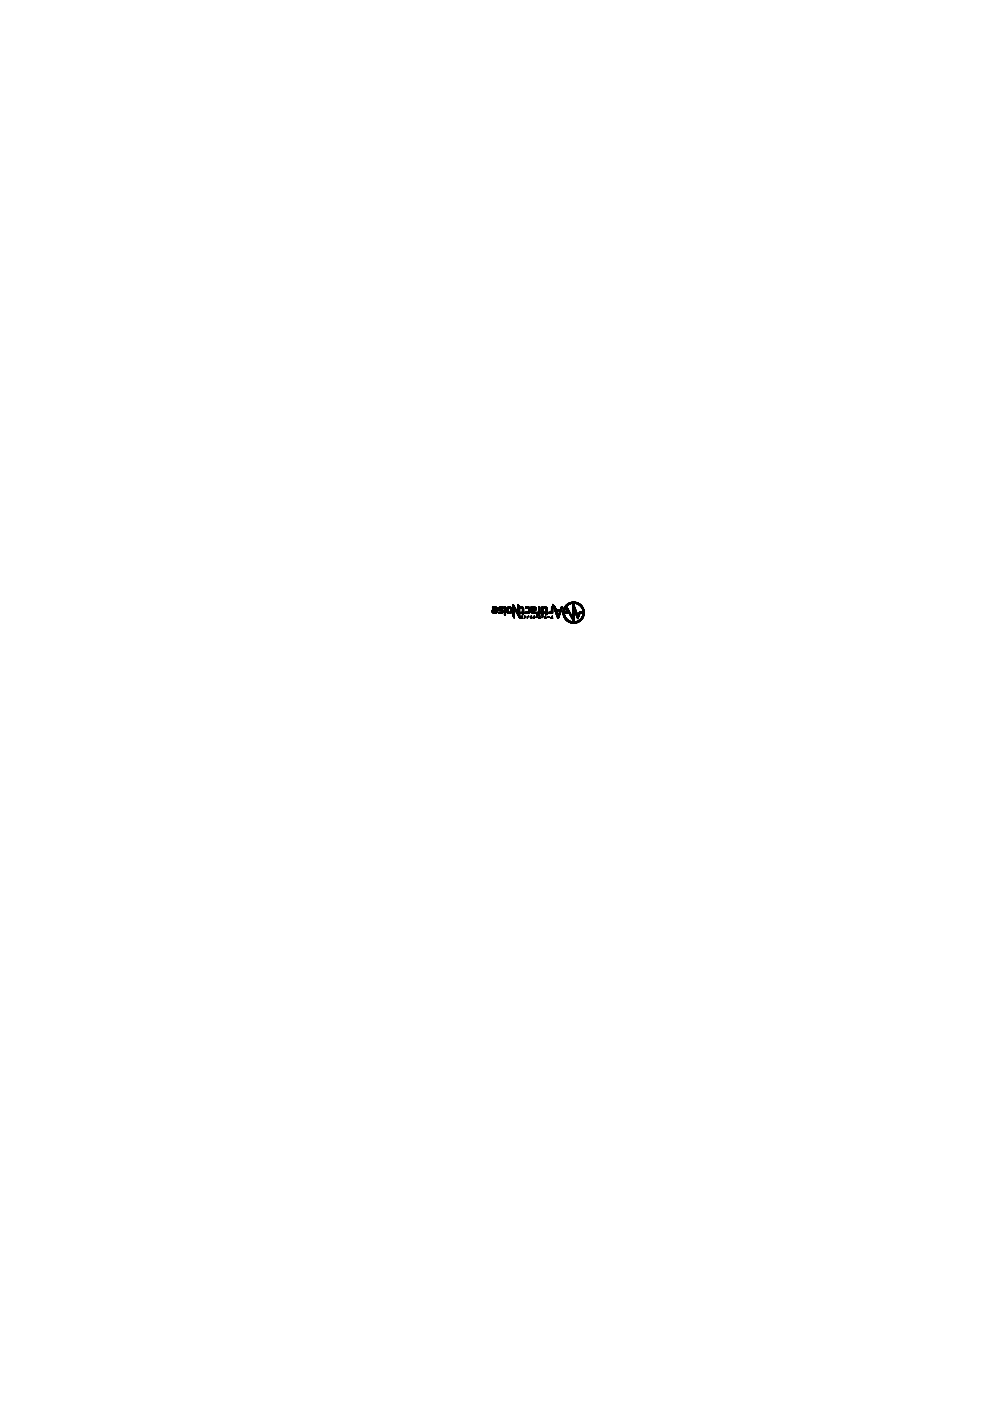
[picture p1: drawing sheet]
<svg xmlns="http://www.w3.org/2000/svg" width="210mm" height="297mm" viewBox="0 0 210 297" stroke-linecap="round" stroke-linejoin="round" font-family="sans-serif">
<g fill="none" stroke="#000" stroke-width=".21">
<path d="M104.3 129.6h.3M104.3 129.8h.4M104.3 129.7l.3 .1M104.3 129.5v.1M104.3 129.7h.1M104.4 129.7v.2l1-.1M104.4 129.8h1M104.4 128.7h.8M104.4 129.9h.1M104.4 128.7l.9 .1M104.4 128.8h.9M104.4 128.9h1"/>
<path d="M104.4 128.7h.1M104.4 128.9h.1M104.4 129.3h1M104.4 129.9h.9M104.5 128.7h.1M104.5 128.9h.1M104.5 129.3h.1M104.5 129.9h.1M104.5 130h.7M104.5 129.2h.9M104.6 128.7h.1M104.6 128.9h.1"/>
<path d="M104.6 129.6h.1M104.6 129.6h-.3h.3M104.6 129.7h.1M104.6 130h.5M104.6 129.5h-.3M104.6 129.2h.1M104.7 128.7h.1M104.7 128.9h.1M104.7 129.4l-.4 .1M104.7 129.2h.1M104.7 129.8h.1M104.7 130h.1"/>
<path d="M104.8 128.7h.1M104.8 128.9h.1M104.8 129.2h.1M104.8 129.4h.1M104.8 130h.1M104.9 128.7h.1M104.9 128.9h.1M104.9 129.2h.1M104.9 129.4h.1M104.9 130h.1M105 128.9h.1M105 129.2h.1"/>
<path d="M105 129.4h.1M105 130h.1M105 129.8h.1M105.1 129.2h.1M105.1 129.4h.1M105.1 128.9h.3v.9h-.3M105.1 128.7h.1M105.1 129h.3M105.2 128.7h.1M105.2 129h.1M105.2 129.4l.2 .1M105.2 129.1h.1"/>
<path d="M105.2 129.5v.1M105.2 129.7h.1M105.2 129.1h.2M105.2 129.4h.2M105.2 129.5h.2M105.2 129.2h.1M105.3 128.8h.1M105.4 128.8v.1M105.4 128.8l-1 .1M105.4 129.2h-.2M105.4 129.6h-.2l.2 .1M105.4 129.3l-1 .2"/>
<path d="M105.4 129.4h-1M105.4 129.7h-.3M105.7 129.2h.3M105.7 129h.2M105.7 129.1h.2M105.7 129.3h.7M105.7 129.3l.9 .1M105.7 129.3h.1M105.7 128.8h1l-1 .1M105.8 129.3l.9 .2-.7-.1M105.8 128.8h.1M105.9 129.4h.1"/>
<path d="M105.9 129.1h-.2M105.9 129v.2M105.9 128.7h.8l-.9 .1M106 129.2h.1M106 128.7h.1M106 128.9v.1M106 129.4l.1 .1M106.1 128.9h-.4M106.1 129.2h.1M106.1 128.7h.1M106.1 128.9h.1M106.1 129.5h.1"/>
<path d="M106.2 128.7h.1M106.2 128.9h.1M106.2 129.5h.5M106.2 129.5h.1M106.3 128.7h.1M106.3 129.2v.1M106.3 130h.1M106.3 129.8h.1M106.4 128.7h.1M106.4 130h.1M106.4 129.3h.1M106.4 129.5v.1"/>
<path d="M106.4 129.6h.3h-.3M106.4 129.8l.3-.1-.3 .1M106.5 128.7h.1M106.5 129.3h.1M106.5 129.7h.1M106.6 129.9l-.9 .1M106.6 128.7h.1M106.6 129.9h.1M106.6 129.9h-.9M106.7 129.8l-1 .1M106.7 128.9h.1M106.7 129.5h-.3"/>
<path d="M106.7 128.9h-1v.3l.5 .1M106.7 129.8h-1v.2h.7M106.9 128.7h.3M106.9 130.3l.3-.1h-.2v.1M106.9 130.3h.3l-.2 .1M106.9 128.7l.3 .1M106.9 128.8h.3M106.9 128.9h.3M106.9 129h.3M106.9 129.1h.3M106.9 129.2h.3M106.9 129.3h.3"/>
<path d="M106.9 129.4h.3M106.9 129.5h.3M106.9 129.5l.3 .1M106.9 129.6h.3M106.9 129.8h.3M106.9 129.9h.3M106.9 130h.3M106.9 130.2h.3M107 128.7v1.3M107 130.2h.1M107 128.7h.1M107 130h.1"/>
<path d="M107 130.5h.1M107.1 128.7h.1M107.1 130h.1M107.1 130.5h.1M107.2 128.7v.1M107.2 128.8h.1M107.2 128.9h.1M107.2 129v.1M107.2 129.1v.1M107.2 129.2h.1M107.2 129.3v.1M107.2 129.5h.1"/>
<path d="M107.2 129.5v.1M107.2 129.6h.1M107.2 129.7v.1M107.2 129.9h.1M107.2 129.9v.1M107.2 130.4h-.2M107.2 128.7h.1M107.2 128.8h-.3M107.2 128.9h-.3M107.2 129.1h-.3M107.2 129.3h-.3M107.2 129.4l-.3 .1"/>
<path d="M107.2 129.6h-.3M107.2 129.7h-.3M107.2 129.8h-.3M107.2 129.9h-.3M107.4 129.1h.3M107.4 129.2h.3M107.4 129.3h.3M107.4 129.4h.3M107.4 129.5h.3M107.4 129.6h.3M107.4 129.8h.4M107.4 128.9h1.1v.9h-1"/>
<path d="M107.5 128.9h1M107.5 128.9h.1M107.5 129.9h.9M107.5 129.9h.1M107.6 129.9l.7 .1M107.6 128.8h.7M107.6 128.7v.1M107.7 129.1h.1M107.7 129.1v.1M107.7 129.2h.1M107.7 129.3v.1M107.7 129.5h.1"/>
<path d="M107.7 129.5v.1M107.7 129.6h.1M107.7 129h-.3v.7h.3M107.7 129.1h-.3M107.7 129.3h-.3M107.7 129.4h-.3M107.7 129.6h-.3M107.7 128.7h.5M107.8 128.7h.1M107.8 128.9h-.4M107.8 130h.1M107.8 129.8h.1"/>
<path d="M107.8 128.9h.1M107.9 128.7h.1M108 128.7h.1M108.1 128.7h.1M108.1 130h.1M108.1 128.9h.1M108.1 129.8h.1M108.2 128.7h.1M108.2 128.9l.3 .1M108.2 130h.1M108.2 129h.3M108.2 129.1h.1"/>
<path d="M108.2 129.2h.1M108.2 129.5v.1M108.2 130h-.5M108.2 129.1h.3M108.2 129.2h.3M108.2 129.5l.3 .1M108.3 130h.1M108.4 128.8h.1M108.4 129.9h.1M108.4 128.8h-.9M108.5 129.8l-1 .1M108.5 129.8h-.3"/>
<path d="M108.5 129.7l-.3 .1M108.5 129.1h-.3l.3 .1M108.5 129.3h-.3l.3 .1M108.5 129.5h-.3h.3M108.5 129.6h-.3h.3M108.5 129.3h-.3M108.7 128.2l.2 .1M108.7 128.5h.1M108.7 128.7h.4zM108.7 128.8h.1M108.7 128.9h.1M108.7 129.1h.1"/>
<path d="M108.7 129.4v.1M108.7 129.6h.1M108.7 129.9h.1M108.7 130.2v.1M108.7 130.3h.1M108.7 128.5h.3h-.3M108.7 128.8h.5M108.7 128.9l.6 .1M108.7 129l.6 .1M108.7 129.1h.3M108.7 129.3h.3M108.7 129.4h.3"/>
<path d="M108.7 129.6h.3M108.7 130h.3M108.7 130.3h.3M108.7 130.5h.3M108.7 130.5h.1M108.8 130.5v.1M108.8 130.6h.2M108.8 130.7h.2M108.9 130.7h.1M108.9 130.8h.1M108.9 130.9h.1M108.9 128.3h-.2l.2 .1h-.2l.3 .1"/>
<path d="M109 130.9h.1M109 131h.1M109 129.2h-.3h.3M109 129.3h-.3l.3 .1M109 129v2.1M109 129.5h-.3h.3M109 129.7l-.3 .1h.3M109 129.8h-.3l.3 .1M109 130l-.3 .1h.3M109 130.1l-.3 .1h.3M109 130.4h-.3h.3M109 129.6h-.3"/>
<path d="M109 129.9h-.3M109 130.2l-.3 .1M109 130.3h-.3M109.1 128.6h-.4h.4M109.1 129l.3 .2M109.1 129.1h.2M109.1 129.1l.3 .2M109.1 129.2h.3M109.2 128.8h.1M109.2 129.2l.3 .2M109.2 129.3l.3 .1M109.2 129.3h.3"/>
<path d="M109.3 129h-.6l.3 .1M109.3 129.4h.2M109.3 129.5h.3M109.3 129.5l.3 .1M109.3 129.6h.3M109.4 129.6h.2M109.4 129.7l.3 .1M109.5 129.8l.2 .1M109.5 129.4h.1M109.5 129.8l.3 .2M109.5 129.9l.7 .1-.7-.1M109.6 130h.6v1.1"/>
<path d="M109.6 130h.1M109.6 129.6h.1M109.6 130.1h.6M109.6 130.1l.1 .1h.5M109.7 130.1h.5M109.7 130.2h.5M109.7 130.3h.5M109.8 130.4h.4M109.8 130h.1M109.8 128.3h.1M109.8 128.3l.2 .1M109.8 128.4h.2"/>
<path d="M109.8 128.5h.2M109.8 128.5h.3M109.8 128.6h.3M109.8 128.7h.4M109.8 128.8h.4h-.4M109.8 129l.4 .1h-.4M109.8 129.1h.4l-.4 .1M109.8 129.3l.4 .1h-.4M109.8 129.4l.4 .1h-.4M109.8 129.6h.4h-.4M109.8 129.7h.4l-.4 .1M109.8 128.9h.4"/>
<path d="M109.8 129.2h.4M109.8 129.3h.4M109.8 129.5h.4M109.8 129.8h.4M109.8 129.9h.4M109.9 128.2h.1M109.9 128.1v.3M109.9 128.4h.1M109.9 128.5h.1M109.9 128.6v.1M109.9 128.7v.1M109.9 128.8h.1"/>
<path d="M109.9 128.9h.1M109.9 129v.1M109.9 129.1v.1M109.9 129.2h.1M109.9 129.3v.1M109.9 129.5h.1M109.9 129.5v.1M109.9 129.6h.1M109.9 129.7v.1M109.9 129.9h.1M109.9 129.9v.1M109.9 130.5h.3"/>
<path d="M109.9 130.6h.3M109.9 130.6h.1M110 130.6l.2 .1M110 130.7h.2M110 128.5h.1M110 130.7l.2 .1M110 130.9h.2M110.1 130.9l.1 .1M110.1 130.9h.1M110.1 131h.1M110.2 128.7v.1M110.2 128.9h.1"/>
<path d="M110.2 129.2h.1M110.2 129.5v.1M110.2 129.9h.1M110.2 130.5l-.3 .1M110.4 131h.4l-.4 .1M110.4 128.7h.4M110.4 128.7h.1M110.4 131.1h.1M110.4 128.8h.5M110.4 128.8h.6M110.4 128.8l.6 .1h-.6M110.4 129.8h.8"/>
<path d="M110.4 129.9h.8l-.8 .1M110.4 130h.8M110.4 128.7v.2M110.4 129.8v.2M110.4 130.6l.3 .1M110.5 130.7h.1M110.5 130.6h.1M110.5 130.9h.1M110.6 130.9h.1M110.6 131h.1M110.6 131h-.1M110.6 130.8l-.1 .3"/>
<path d="M110.7 130.8h-.1M110.7 128.7h.1M110.7 128.9h.1M110.7 128.9h.3M110.7 129h.3v.8h-.2M110.8 128.7h.1M110.8 129h.1M110.8 129.1h.1M110.8 129.2h.1M110.8 129.5v.1M110.8 130h.2M110.8 130.2h.1"/>
<path d="M110.8 130.3h.2zM110.8 129.1h.2M110.8 129.2h.2M110.8 129.5h.2M110.8 130.1h.2M110.8 130.2h.2M110.8 130.3h.2M110.8 130.6l-.1 .1M110.8 130.7h-.1M110.9 128.7v.1M111 130.2h.1M111 129.1h-.2l.2 .1"/>
<path d="M111 129.3l-.2 .1h.2M111 129.4l-.2 .1h.2M111 129.6h-.2h.2M111 129.7l-.2 .1M111 129.3h-.2M111.1 131.1h.1M111.2 129.9h-.8M111.2 129.9h.1M111.2 131.1h-.1M111.3 130.6v.3M111.3 130.6h.1M111.3 130.7h.1"/>
<path d="M111.3 131h-.2M111.3 131h.1M111.3 130.7v.1M111.3 131l-.2 .1M111.4 130.9h.1M111.4 130.8h.1l-.2 .1M111.4 128.8h.8M111.4 128.8h.9M111.4 128.8l.9 .1M111.4 130h.8M111.4 129.8v.1h.9M111.5 128.7h.1"/>
<path d="M111.5 128.9h.1M111.5 129.8h.1M111.5 130h.1M111.6 128.7h.1M111.6 128.9h.1M111.6 129.8h.1M111.6 130h.1M111.7 128.7h.1M111.7 128.9h.1M111.7 129.8h.1M111.7 130h.1M111.8 128.7h.1"/>
<path d="M111.8 128.9h.1M111.8 129.8h.1M111.8 130h.1M111.8 130.9h.1M111.8 131h.1M111.8 130.8h.1M111.9 128.7h.1M111.9 128.9h.1M111.9 129.8h.1M111.9 130h.1M111.9 130.9h-.1M112 130.7l-.2 .4"/>
<path d="M112 130.7l-.1 .1M112 128.9h.1M112 130.7h.1M112 128.7h.1M112 128.9l.4 .1M112.1 130h-.7M112.1 130.6h.1M112.1 128.9v.1M112.1 129h.3v.8h-.4M112.1 130h.1M112.1 130.6v.1M112.1 129.1h.3"/>
<path d="M112.1 129.2h.3M112.1 129.3h.3M112.1 129.4h.3M112.1 129.5h.3M112.1 129.6h.3M112.1 130.6l-.1 .1M112.1 128.7h-.7v.2h1M112.1 129v.7M112.1 128.7l.1 .1M112.2 129.9v.1M112.2 128.8h.1M112.2 129.9h.1"/>
<path d="M112.3 129.9h-.9M112.3 128.9h.1M112.4 129.8h-1M112.4 129.7l-.3 .1M112.4 129.1h-.3M112.4 129.3h-.3M112.4 129.4h-.3M112.4 129.6h-.3M112.4 130.8h.1M112.4 130.9h.3M112.5 130.9h.1M112.5 130.9h.2"/>
<path d="M112.6 128.7h.2zM112.6 129.3h1h-.3M112.6 128.8h.1M112.6 128.9h.1M112.6 129.1h.1M112.6 129.1l.2 .1M112.6 129.4v.1M112.6 129.6h.1M112.6 129.6h.2h-.2M112.6 128.8h1M112.6 128.8h1l.1 .3M112.6 128.9h1"/>
<path d="M112.6 129.7h.3M112.6 129.8h.3M112.6 129.7h.1M112.6 129.8h1M112.6 130.6h.1M112.6 130.7h.1M112.6 130.8h.1M112.6 131h.1M112.6 131.1h.1M112.6 128.7h.1M112.6 130.6v.5M112.6 129.9h1"/>
<path d="M112.7 128.7h.1M112.7 130.6h.1M112.7 130.6l-.1 .1M112.7 130.7l-.1 .1M112.7 131.1h-.1M112.7 129.9l.9 .1-.8-.1M112.7 129.9h.1M112.8 129.3l-.2 .1h1M112.8 128.7v.1M112.8 129.2h.1M112.8 129.5v.1M112.9 130h.7"/>
<path d="M112.9 128.8h.6M112.9 128.7v.1M112.9 129h-.3M113 128.9v.1M113 128.7h.5M113 129.8h.1M113 130h.1M113 128.9l-.4 .2 .3-.1M113.1 130.8h.1M113.1 130.9l-.1 .1h.2M113.1 130.9v.1M113.1 128.7h.1"/>
<path d="M113.1 128.9h.1M113.1 130.7l-.1 .2M113.2 128.9h.1M113.2 128.7h.1M113.2 129.3h.1M113.2 131.1h.1M113.2 129.5h.1M113.2 130.7l-.1 .1M113.3 128.7h.1M113.3 128.9h.1M113.3 129.5h.1M113.3 130.9l-.3 .1"/>
<path d="M113.3 130.6l-.1 .1M113.3 128.9l.4 .1M113.3 130.6h.1M113.3 130.9l-.1 .2M113.3 130.8v.1M113.4 128.7h.1M113.4 130.9h-.1M113.4 129h.3M113.4 129.2h.3M113.4 129.5h.1M113.5 129.5h-.9h.6M113.5 129.4v.1"/>
<path d="M113.5 129.4l-.9 .1M113.6 129.9h.1M113.6 130.9h.3zM113.7 129.1l-.3 .1M113.7 129.1h-.3h.3M113.7 130.9h.1M113.7 130.8h.1M113.8 130.7h.1M113.8 129.8h.9v.2h-.9l.9-.1M113.8 129.9h.9M113.8 130h.9M113.8 129.9h.1"/>
<path d="M113.8 130.3v.1M113.8 130.4v.1M113.8 130.7l-.1 .1M113.8 130.8h-.2M113.8 130.9h.1M113.8 130.6h.1M113.9 130.6l-.1 .3M113.9 130h.1M114 130h.1M114.1 130h.1M114.2 130l.2 .2-.6 .1h.6M114.2 130.5h.1"/>
<path d="M114.2 128.8h.2h-.2M114.2 129h.2l-.2 .1M114.2 129.1h.2l-.2 .1M114.2 129.3h.2l-.2 .1M114.2 129.4l.2 .1h-.2M114.2 129.6h.2h-.2M114.2 129.7l.2 .1M114.2 128.9h.2M114.2 129.2h.2M114.2 129.3h.2M114.2 129.5h.2M114.2 130.1h.2"/>
<path d="M114.2 130.4v.1M114.2 131h.1M114.2 131h.4M114.2 131.1h.4M114.3 130.4l-.5 .1M114.3 130.4h-.5M114.3 130.4h.1M114.3 130.9v.2M114.4 130.3v.1M114.4 130.3l-.6 .1M114.4 130.2v.1M114.4 128.7v.1"/>
<path d="M114.4 128.9h.1M114.4 129.2h.1M114.4 129.5v.1M114.4 130l-.2 .1M114.4 130.8l-.1 .1M114.4 128.7h-.2v1.1h.2M114.4 128.7l-.2 .1M114.4 130.7h.1M114.4 128.9h-.2M114.5 130h.1M114.5 130.7l-.2 .1M114.5 130.6h.1"/>
<path d="M114.5 130.6l-.1 .1M114.6 130h.1M114.6 131.1h.1M114.9 130.3h.2M114.9 130.2h.2v.1h-.2M114.9 128.9h.1M114.9 129.2h.1M114.9 129.5v.1M114.9 129.9h.1M114.9 130.3l.2 .1M114.9 128.9h.2M114.9 129.2h.2"/>
<path d="M114.9 129.5h.2M114.9 129.8h.2M114.9 129.9h.2M114.9 130.4h.2M114.9 130.9h.1M114.9 130.9v.1M114.9 130.2h.1M115 130.2h.1M115 128.7h.1M115 130.5h.1M115 130.6h.1M115 130.6v.1"/>
<path d="M115 130.7h.1M115 130.1v.1M115 130.6v.3M115 130.9h-.1M115.1 128.7h.1M115.1 130.4v.1M115.1 130.8h.1M115.1 130.7h-.1M115.1 128.7h-.2h.2v1.3h-.2M115.1 128.8h-.2h.2M115.1 129l-.2 .1h.2M115.1 129.1h-.2l.2 .1"/>
<path d="M115.1 129.3l-.2 .1h.2M115.1 129.4l-.2 .1h.2M115.1 129.6h-.2h.2M115.1 129.7h-.2l.2 .1M115.1 129.9h-.2l.2 .1M115.1 130.3h-.2M115.1 129.3h-.2M115.4 128.7h.4M115.4 128.7l.5 .1M115.4 128.8l.6 .1h-.6M115.4 129.8h.8l-.8 .1M115.4 129.9l.8 .1h-.8"/>
<path d="M115.4 128.7v.1M115.4 128.8h.1M115.4 128.9h.1M115.4 129.8v.1M115.4 129.9v.1M115.4 130.9h.4l-.4 .1M115.4 129.8h.1M115.4 130h.1M115.4 130.9h.1M115.5 131.1h.3M115.5 129.8h.1M115.5 131v.1"/>
<path d="M115.5 130h.1M115.5 130.9h.1M115.5 131.1h.1M115.6 130.8h.1M115.6 129.8h.1M115.6 130h.1M115.6 130.7l-.1 .2M115.6 131.1h.1M115.6 130.9h.1M115.7 130h.1M115.7 131.1h.1M115.7 130.7h-.1"/>
<path d="M115.7 128.9h.3M115.7 129.8h.1M115.7 130.6h.1M115.7 130.9h.1M115.7 130.6l-.1 .2M115.7 130.6l-.1 .1M115.7 128.7h.1M115.7 129h.3l-.3 .1M115.7 129.1h.3l-.3 .1M115.7 129.3h.3l-.3 .1M115.7 129.4l.3 .1h-.3M115.7 129.6h.3h-.3"/>
<path d="M115.7 129.7l.3 .1M115.7 130.3h.3h-.3M115.7 129.2h.3M115.7 129.3h.3M115.7 129.5h.3M115.7 129.8h.3M115.8 129l-.1 .8M115.8 130.9h.1M115.8 131l-.1 .1M115.9 128.7v.1M115.9 128.8h.1M116 128.8l-.6 .1"/>
<path d="M116 130.1h-.2v.2h.2M116 129.2h.1M116 129.5v.1M116 130l-.3 .1M116 130.2h.1M116 130.2h-.3M116 130h.1M116 129.8h.1M116.1 129.8h.1M116.1 130h.1M116.1 130.8v.1M116.2 130.8v.1"/>
<path d="M116.2 130h-.8M116.3 130.8v.1M116.4 130.8v.1M116.4 129.8v.2M116.5 130.8v.1M116.5 130.9h-.4M116.6 129.8h.1M116.6 130h.1M116.7 130h-.3M116.8 129.9l-.4 .1M116.8 129.7h.4M116.8 129.7h.1"/>
<path d="M116.8 129.6h.4M116.8 131h.4M116.8 129.9h.1M116.9 129.6h.1M116.9 129.9h-.5M116.9 129.6h.3M116.9 129.8l-.5 .1M116.9 131l-.1 .1h.4M116.9 129.5h.3M116.9 128.7h.3v1.3h-.3M116.9 128.7h.3M116.9 128.7v.1"/>
<path d="M116.9 128.9h.1M116.9 129.2h.1M116.9 128.9h.3M116.9 129.2h.3M116.9 129.8l.3 .1M116.9 129.9h.1M116.9 130.9h.1M116.9 129.9h.3M116.9 130h.3M117 129.9v.1M117 131h.1M117 130.7h.1"/>
<path d="M117 130.8v.2M117.1 130.9l-.2 .1M117.1 130.8l-.1 .1M117.1 130.9h-.3M117.1 130.6h.1M117.1 130.6l-.1 .2M117.1 130.6v.1M117.2 128.1l.1 .2M117.2 128.2h.1M117.2 128.8h-.3h.3M117.2 129l-.3 .1h.3M117.2 129.1h-.3l.3 .1"/>
<path d="M117.2 129.3l-.3 .1h.3M117.2 129.4l-.3 .1M117.2 129.3h-.3M117.2 129.7l-.5 .1M117.2 129.8h-.6M117.2 129.8h-.8M117.2 131.1h.1M117.2 128.3h.2M117.2 128.4h.2M117.3 128.4h.1M117.3 128.2v.1M117.3 128.4l.2 .1"/>
<path d="M117.3 128.5l.3 .1M117.3 128.6h.3M117.4 128.3h.1M117.4 128.7v.1h.4M117.4 128.4h.1M117.4 128.9h.4h-.4M117.5 128.4h-.2M117.5 128.9l.4 .2-.4-.1M117.5 129h.3M117.5 128.5h.1M117.5 129.1l.4 .1M117.5 129.2h.4"/>
<path d="M117.6 129.1h.1M117.6 129.3h.1M117.6 129.2l.4 .1M117.6 129.3h1.1M117.6 129.3l1.4 .1v.1M117.6 129.3h1.4M117.6 128.6v.1M117.6 129.4h1.1M117.6 129.5h1.4M117.7 129.4v.1M117.7 128.7h-.3M117.7 129.6h.3l.1 .1"/>
<path d="M117.7 129.5l.3 .1M117.7 129.6l.1 .1h.3M117.7 129.6h.3M117.8 129.8h.3M117.8 129.9h.3M117.8 129.9l.4 .1M117.9 130l.3 .1h-.3M117.9 130h.1M117.9 130.1h.3M118 130.3h.3M118 129.2v.1M118 130.3h.1"/>
<path d="M118 130.4h.3M118 129.5h.1M118 130.5l.1 .1 .5-.1M118 130.5h.6M118.1 130.6h.5M118.1 129.2v.1M118.1 129.5h.1M118.1 129.8h.1M118.2 130.9h.3l-.3 .1M118.2 130.9h.3M118.2 129.2v.1M118.2 130.9h.1"/>
<path d="M118.2 129.5h.1M118.2 131h.1M118.3 130.2h-.4M118.3 129.5h.1M118.3 131h.1M118.3 129.2v.1M118.3 130.3v.1M118.3 131.1h.1M118.4 129.5h.1M118.4 130.5h.1M118.4 129.2v.1M118.4 131l-.1 .1"/>
<path d="M118.4 130.4h.3M118.4 130.3h.3M118.5 129.2v.1M118.5 129.5h.1M118.5 130.7h-.4l.4 .1M118.6 129.2v.1M118.6 130.7h-.5M118.6 130.5v.1M118.7 129.8l.2-.1-.3 .2M118.7 129.2v.1M118.7 130.4h-.3M118.7 129.6l.3-.1-.3 .1"/>
<path d="M118.7 129.3v.2M118.7 129.6h.1M118.7 130.3v.1h-.7M118.7 130.2l-.3 .2M118.7 129.5v.1M118.7 130.2h-.2M118.7 129.4h.3M118.8 130.1h-.3M118.8 130l-.3 .2M118.8 130h-.3M118.8 130l-.2 .1M118.9 129.1h.2l-.3 .1"/>
<path d="M118.9 129.8l-.3 .1M118.9 129.9h-.3M118.9 129.8h-.3M118.9 129.6l-.2 .1M119 128.9l.2 .1-.3-.1M119 128.9h.1M119 128.7h.3M119 128.7h.1M119.1 129.2l-.3 .2M119.1 128.7h.1M119.1 129.2h-.3M119.2 129l-.3 .1"/>
<path d="M119.2 129h-.3v.1M119.2 128.7h.1M119.2 128.9h-.3M119.3 128.7l-.3 .1M119.3 128.8h-.3M119.4 129.6h.3v.2M119.4 129.9h1l-1 .1M119.4 129.6h.3M119.4 129.8h1M119.4 130.1h.3M119.4 130.2h.3M119.4 130.2l.3 .1"/>
<path d="M119.4 129.6h.1M119.4 129.7h.1M119.4 130.1h.1M119.4 130.2h.1M119.4 130.4h.3M119.4 130.4h.3l.1 .2M119.4 130.4v.1M119.5 129.3l.2-.1-.3 .1M119.5 130.5h.3M119.5 130.5l.3 .1M119.5 130.6h.3M119.5 129.2h.1"/>
<path d="M119.5 130.6l.4 .2M119.5 129.1h.3M119.5 130.6l.3 .1M119.5 130.7h.3M119.6 130.7l.3 .1M119.6 130.9h.3M119.6 130.9h.4M119.6 131h.4M119.6 128.9h.1M119.6 130.9h.1M119.7 130v.2l-.3-.1M119.7 129.7h-.3v.3h1"/>
<path d="M119.7 128.8h.1M119.7 129.5v.1M119.7 129.8h.1M119.7 130.2h.1M119.7 131h.1M119.7 131h.3M119.7 129.3v.2h-.3M119.7 129.4h-.3v.1h.3M119.7 130.3h-.3l.3 .1M119.7 129.4l-.3 .1M119.7 131.1h.4M119.7 131l.4 .1"/>
<path d="M119.7 129.3h-.3M119.8 129.1h.1M119.8 129.8h.1M119.8 129.2h-.3M119.8 131.2h.4M119.8 129v.1M119.8 131.2l.4 .1M119.8 129h-.3l.3 .1M119.8 131.3h.5M119.9 131.3h.1M119.9 129.8h.1M119.9 128.9l-.3 .1"/>
<path d="M119.9 128.9h-.3M119.9 128.9h.1M119.9 131.3l.4 .1M119.9 130.9h.1M119.9 128.8l-.3 .1M120 131.4h.4M120 128.8h.1M120 131h.1M120 128.8h-.3M120 129.8h.1M120 131.4l.5 .1M120 128.7l-.3 .1"/>
<path d="M120 128.3h.1M120 131.5h.5M120.1 128.7h-.4M120.1 129.5h.5M120.1 129.3h.5l-.5 .1M120.1 129.1h.3h-.3M120.1 131.5h.1M120.1 128.8l.2 .1M120.1 128.9l.2 .1M120.1 128.9l.3 .1M120.1 129l.3 .1M120.1 129.6h.3l-.3 .1"/>
<path d="M120.1 129.7l.3 .1h-1M120.1 129.2h.4M120.1 129.3h.4M120.1 129.4l.5 .1M120.1 129.5l.6 .1M120.1 128.2v.1M120.1 128.8h.1M120.1 128.9h.1M120.1 129v.1M120.1 129.1v.1M120.1 129.2h.1M120.1 129.3v.1"/>
<path d="M120.1 129.5h.1M120.1 129.5v.1M120.1 129.6h.1M120.1 129.7h.1M120.1 131.1h.1M120.1 128.6l-.4 .1M120.1 131.6h.5M120.1 128.6h.1M120.1 131.2h.1M120.1 128.6l-.3 .1M120.1 131.6h.6M120.2 128.5l-.4 .1"/>
<path d="M120.2 131.6h.1M120.2 128.5h.1M120.2 128.8h.1M120.2 128.1v.1M120.2 131.7h.6M120.2 128.5h-.3M120.3 128.4h-.4M120.3 131.3v.1M120.3 128.8l-.2 .1M120.3 131.7l.7 .1M120.4 131.4h.1M120.4 128.4h-.5"/>
<path d="M120.4 131.8h.7M120.4 128.3l-.4 .1M120.4 129.5v.1M120.4 129.9h.1M120.4 131.8h.1M120.4 129.9h-1M120.4 128.3h.1M120.4 131.4v.1M120.4 131.8l1.1 .1M120.4 129.5h.1M120.5 129.5v.2h.2M120.5 129.6h.2h-.2"/>
<path d="M120.5 128h1.1M120.5 128.2v.1M120.5 128.2l-.5 .1M120.5 129.7l.3 .1M120.5 131.5h.1M120.5 127.9v.1M120.6 127.9l2.1 .1M120.6 129.8l.2 .1M120.6 131.8v.1M120.6 129.8h.2M120.6 128.2h-.5M120.6 129.9l.3 .1"/>
<path d="M120.6 129.4v.1M120.6 129.9l.3 .1h-.2M120.6 131.9h2M120.7 131.9h.1M120.7 127.8v.1M120.7 128.1l-.5 .1M120.7 131.6h.1M120.7 130.1h.3M120.7 128.1h.1M120.7 131.9v.1M120.7 130.1l.3 .1M120.8 127.8h.1"/>
<path d="M120.8 131.6v.1M120.8 130.2h.2M120.8 127.8h1.7M120.8 128.1h.1M120.8 129.7v.2M120.8 131.7h.1M120.8 130.2l.3 .1M120.8 128.1h-.6M120.8 130.3h.3M120.8 130.3l.3 .1M120.9 130.3h.1M120.9 131.7h.1"/>
<path d="M120.9 132h.1M120.9 130.4h.2M120.9 130.4l.3 .1h-.3M120.9 128l-.6 .1M120.9 130.5h.1M121 130.6l.2 .1M121 130.6l.3 .1M121 130.1v.1M121 130.6h.2M121 132v.1M121 127.7v.1M121 128h.1"/>
<path d="M121 128h-.6M121.1 130.7l.2 .1M121.1 128h.1M121.1 132.1h.1M121.1 130.7h.2M121.1 131.8h.1M121.1 130.7l.3 .1M121.1 130.9h.3M121.1 127.7h1M121.2 130.9l.6 .1M121.2 131.8h.1M121.2 132.1h.1"/>
<path d="M121.2 127.7h.1M121.2 127.9v.1M121.2 130.9h.6M121.2 131h.6M121.2 131.1h.6M121.3 132.1h.7M121.3 131.1h.5M121.3 127.7h.1M121.3 127.9v.1M121.3 131.8h.1M121.3 131.2h.5M121.3 132.1h.1"/>
<path d="M121.3 131.3h.5M121.4 127.7h.5M121.4 131.8h.1M121.4 132.1h.1M121.4 131.3h.4M121.4 127.9h.1M121.4 130.9v.1M121.4 131.8v.1M121.4 131.4h.4M121.4 128.6l.4 .1-.4-.1M121.4 128.4h.3h-.3M121.4 128.5l.4 .1"/>
<path d="M121.4 128.9l.5 .1M121.4 128.9l.6 .2h-.5M121.4 128h.2M121.4 128.1h.2v.1l-.2-.1M121.4 128.1h.2M121.4 128.2l.3 .2M121.4 128.3h.3M121.4 128.5h.4M121.4 128.7h.5M121.4 128.8h.5M121.4 128.9h.5M121.4 129h.6"/>
<path d="M121.5 129.3l.6 .1h-.6M121.5 129.4l.6 .1M121.5 129.2h.5M121.5 129.1h.5M121.5 129.3h.6M121.5 129.5h.3M121.5 129.6h.3M121.5 129.8h.3M121.5 130h.3M121.5 130.1h.3M121.5 130.3h.3M121.5 130.4h.3"/>
<path d="M121.5 130.5h.3M121.5 130.6h.3M121.5 130.7h.3M121.5 130.9h.3M121.5 127.6v.1M121.5 129v2M121.5 131.4v.1M121.5 131.6h.3M121.5 131.5h.1M121.5 127.9l.1 .1M121.5 131.6h.1M121.6 131.7h.2"/>
<path d="M121.6 131.8v.1M121.6 131.8h.2M121.6 131.7v.2M121.6 131.8h1.2M121.7 128.2h-.3M121.8 127.6v.1M121.8 127.9h.1M121.8 129.3v2.6M121.8 129.6h-.3M121.8 129.7h-.3M121.8 129.9h-.3M121.8 130h-.3"/>
<path d="M121.8 130.2h-.3M121.8 130.2l-.3 .1M121.8 130.3h-.3M121.8 130.5h-.3M121.8 130.6l-.3 .1M121.8 130.8h-.3M121.8 131.5h-.3M121.8 129.3v.1M121.8 132.1h.1M121.8 129.4l.4 .2h-.3M121.8 127.9l1 .1M121.8 128.7h-.4"/>
<path d="M121.8 129.5h.4M121.9 131.8v.1M121.9 129.6l.3 .1M121.9 132.1h.1M121.9 129.6h.3M121.9 129.8h.3M121.9 127.9v.1M121.9 129.7v.1M121.9 131.8h.1M121.9 129.8h.4v.1h-.3M122 127.7h.1M122 129.9h.3"/>
<path d="M122 127.9v.1M122 129.9l.3 .1M122 131.8h.1M122 132.1h.1M122 130h.3M122 130l.4 .1v.2M122.1 127.9v.1M122.1 130.1h.3M122.1 132.1h.1M122.1 130.2h.3M122.1 130.2l.3 .1M122.2 127.7h.1"/>
<path d="M122.2 130.3h.1M122.2 130.4h.3M122.2 128h.1M122.2 130.4l.3 .1h-.3M122.2 132.1h-1.1M122.2 129.7h.1M122.2 132.1h.1M122.2 128h.7M122.3 130.7h.4v.1h-.4M122.3 130.6h.4M122.3 132v.1M122.3 128h.1"/>
<path d="M122.3 130.8h.1M122.3 131.7v.1M122.3 130h.1M122.3 130.8l.4 .1M122.3 127.8h-1.4M122.3 128l.7 .1M122.3 132h.1M122.3 130.9h.3M122.4 127.7v.1M122.4 130.9l.2 .1M122.4 131h.2l-.1 .1M122.4 132h-1.5"/>
<path d="M122.4 131.1h.2M122.4 127.8h.1M122.4 131v.1M122.4 130.4h.1M122.4 132h.1M122.4 130.3h-.3M122.5 128.1h.5M122.5 132h-1.7M122.5 127.8h.1M122.5 128.1h.1M122.5 130.5v.1M122.6 131.1l-.1 .1"/>
<path d="M122.6 131.9v.1M122.6 127.8v.1M122.6 128.1l.5 .1M122.6 130.5h.2M122.6 130.5v.1M122.6 127.9h-2M122.6 131.6h.1M122.6 130.9h.1M122.7 128.2h.1M122.7 128.2h.4M122.7 131.8l-2.1 .1M122.7 130.2l.2-.1-.2 .1"/>
<path d="M122.7 130.7l-.4 .1M122.7 127.9v.1M122.7 128.2l.5 .1M122.7 131.5h.1M122.8 130.6h.1M122.8 130.6h-.6M122.8 130l1.1-.1h-1.1v.1M122.8 131.5h.1M122.8 131.8h.1M122.8 128.3h.1M122.8 129.9h1.1M122.8 130.4l-.2 .1 .2-.1v.2l-.6-.1"/>
<path d="M122.8 128.3h.5M122.9 128h.1M122.9 129.8h1M122.9 129.8h.1M122.9 130.2l-.3 .1h.3M122.9 131.8h-.7M122.9 130.2l-.2 .1M123 128.4h.3M123 129.8h.1M123 131.4h.3M123 130.1h-.3M123 131.3v.1"/>
<path d="M123 130l-.3 .1M123 131.7h-.7M123 130h.1M123 128.5h.4h-.3M123 128.1v.1M123 131.7h-.5M123.1 129.8h.1M123.1 130h.1M123.1 131.6h.1M123.1 128.6h.4M123.1 131.6h-.5M123.1 131.5l-.4 .1"/>
<path d="M123.1 131.2h.1M123.2 128.2v.1M123.2 129.8h.1M123.2 130h.1M123.2 131.5h.1M123.2 128.6l.3 .1M123.2 128.6v.1M123.2 128.7h.3M123.3 131.4l-.6 .2M123.3 128.3h.1M123.3 131.1h.1M123.3 128.7l.3 .1"/>
<path d="M123.3 131h.3l-.4 .1M123.3 131.4l-.4 .1M123.3 128.3l-.4 .1M123.3 129.8h.1M123.3 130h.1M123.3 131.4h.1M123.3 131.4h-.4M123.3 128.8h.3M123.3 128.9h.4M123.3 130.9h.3M123.4 128.5h.1M123.4 129.8h.1"/>
<path d="M123.4 130h.1M123.4 130.8h.3l-.4 .1M123.4 128.9h.3M123.4 131.3h-.4M123.4 131.2l-.3 .1M123.4 128.6h.1M123.4 129.1l.3 .1M123.5 129.1h.2M123.5 129.8h.1M123.5 130h.1M123.5 130.7h.1M123.5 131.2h-.4"/>
<path d="M123.5 129.2h.3zM123.5 131.1h-.3M123.5 129.3l.3 .1h-.3M123.5 129.3h.3M123.6 130.4l-.1 .1M123.6 129.4l.2 .1M123.6 130.3h.2v.2h-.3M123.6 130h.3l-.3 .1 .3 .1M123.6 129.6h.3h-.3M123.6 129.7l.3 .1h-1.1M123.6 130.9l-.3 .2M123.6 130.1h.3"/>
<path d="M123.7 128.9h.1M123.7 129.7h.1M123.7 130h.1M123.7 129h-.3M123.7 130.7l-.3 .2M123.7 130.7l-.3 .1M123.7 130.7v.1M123.8 130.6h-.3M123.8 130.6l-.3 .1M123.8 130.5l-.3 .1M123.8 130.5h-.3M123.8 130.4h-.3"/>
<path d="M123.8 130.2v.1M123.8 130.3h-.2M123.9 129.5h-.3v.3M123.9 130.2l-.3 .1v.1M123.9 129.9h.1"/>
</g>
</svg>
